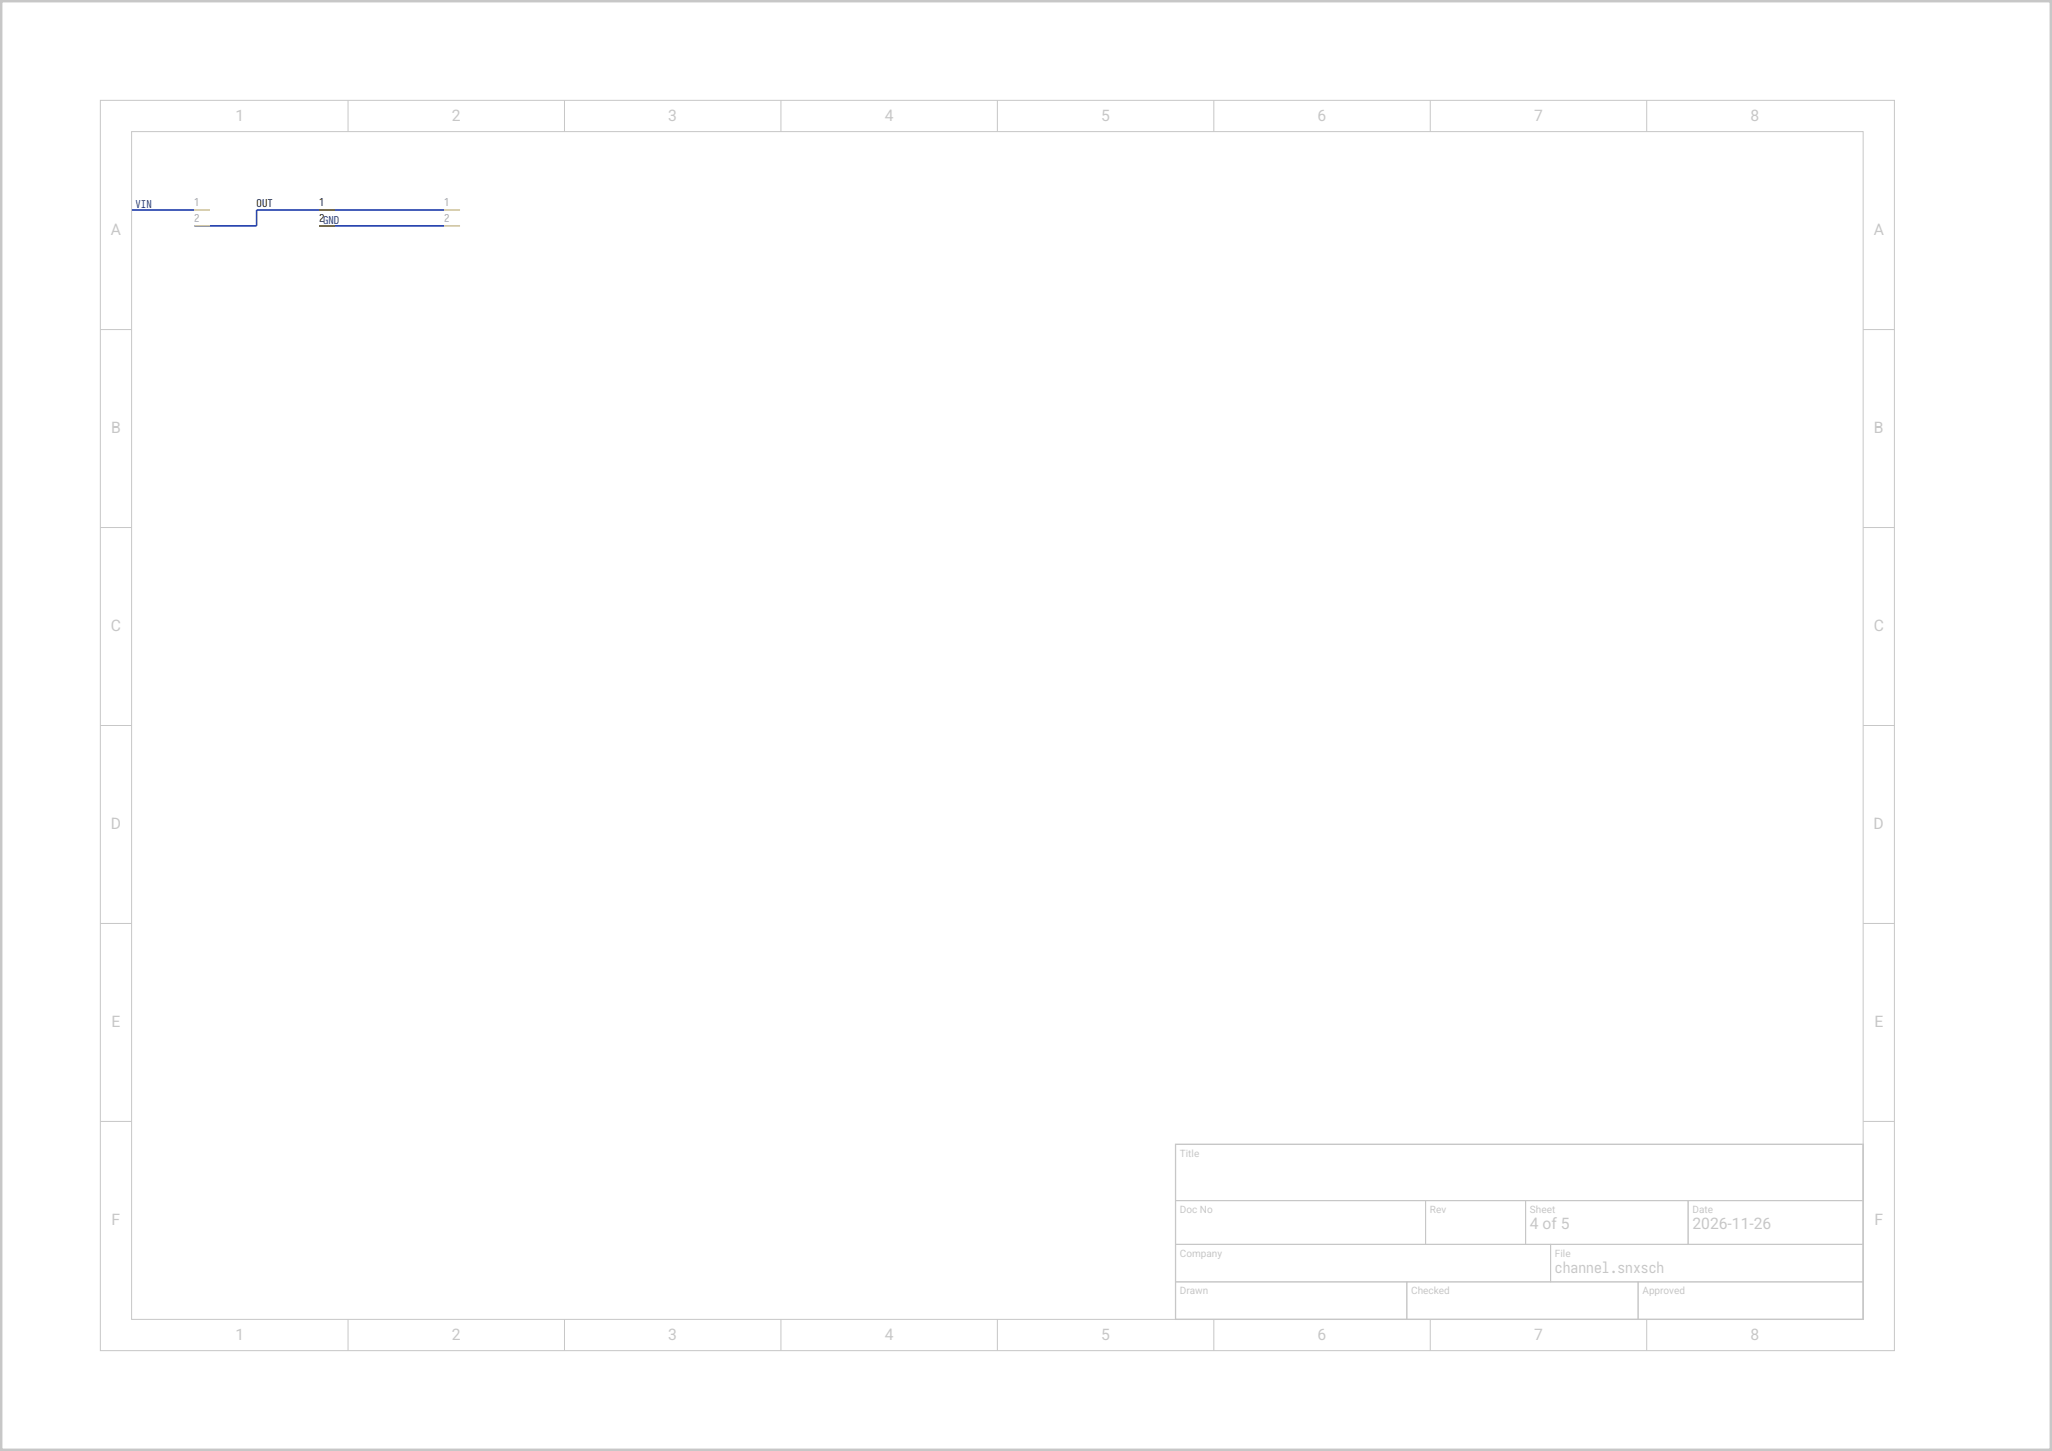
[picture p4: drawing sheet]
<svg xmlns="http://www.w3.org/2000/svg" width="297mm" height="210mm" viewBox="0 0 297 210" stroke-linecap="round" stroke-linejoin="round" font-family="sans-serif">
<defs><g id="words">
<g font-size="2.3" fill="#c7c7c7">
<text x="34.1" y="17.5">1</text>
<text x="65.4" y="17.5">2</text>
<text x="96.7" y="17.5">3</text>
<text x="128.1" y="17.5">4</text>
<text x="159.4" y="17.5">5</text>
<text x="190.7" y="17.5">6</text>
<text x="222" y="17.5">7</text>
<text x="253.4" y="17.5">8</text>
<text x="16" y="34.1">A</text>
<text x="271.2" y="34.1">A</text>
<text x="16.1" y="62.7">B</text>
<text x="271.2" y="62.7">B</text>
<text x="16" y="91.4">C</text>
<text x="271.2" y="91.4">C</text>
<text x="16" y="120">D</text>
<text x="271.2" y="120">D</text>
<text x="16.1" y="148.7">E</text>
<text x="271.3" y="148.7">E</text>
<text x="16.2" y="177.3">F</text>
<text x="221.4" y="177.9">4 of 5</text>
<text x="245" y="177.9">2026-11-26</text>
<text x="271.3" y="177.3">F</text>
<text x="225.1" y="184.3">channel.snxsch</text>
<text x="34.1" y="193.9">1</text>
<text x="65.4" y="193.9">2</text>
<text x="96.7" y="193.9">3</text>
<text x="128.1" y="193.9">4</text>
<text x="159.4" y="193.9">5</text>
<text x="190.7" y="193.9">6</text>
<text x="222" y="193.9">7</text>
<text x="253.4" y="193.9">8</text>
</g>
<g font-size="1.6" fill="#a3a3a3">
<text x="28.1" y="29.9">1</text>
<text x="64.3" y="29.9">1</text>
<text x="28.1" y="32.1">2</text>
<text x="64.3" y="32.1">2</text>
</g>
<text font-size="1.6" fill="#141414" x="37.1" y="29.9">OUT</text>
<g font-size="1.6" fill="#1a1a1a">
<text x="46.2" y="29.9">1</text>
<text x="46.2" y="32.1">2GND</text>
</g>
<text font-size="1.6" fill="#243d85" x="19.6" y="30.2">VIN</text>
<g font-size="1.4" fill="#c7c7c7">
<text x="170.8" y="167.4">Title</text>
<text x="170.8" y="175.6">Doc No</text>
<text x="207" y="175.6">Rev</text>
<text x="221.4" y="175.6">Sheet</text>
<text x="245" y="175.6">Date</text>
<text x="170.8" y="181.9">Company</text>
<text x="225.1" y="181.9">File</text>
<text x="170.8" y="187.3">Drawn</text>
<text x="204.3" y="187.3">Checked</text>
<text x="237.7" y="187.3">Approved</text>
</g>
</g></defs>
<path d="M.2 .2h296.6v209.6h-296.6z" fill="none" stroke="#c7c7c7" stroke-width=".35"/>
<path d="M19 30.4h9.1M46.2 32.7h18.1M64.3 30.4h-27.2v2.3h-9" fill="none" stroke="#1736a8" stroke-width=".23"/>
<path d="M28.1 30.4h2.3M28.1 32.7h2.3M64.3 30.4h2.3M64.3 32.7h2.3" fill="none" stroke="#cfc39d" stroke-width=".23"/>
<path d="M46.2 30.4h2.3M46.2 32.7h2.3" fill="none" stroke="#87690a" stroke-width=".23"/>
<g fill="none" stroke="#c7c7c7" stroke-width=".14">
<path d="M14.5 14.5h259.7v181h-259.7zM19 19h250.7v172h-250.7zM50.4 14.5v4.5M81.7 14.5v4.5M113 14.5v4.5M144.4 14.5v4.5M175.7 14.5v4.5M207 14.5v4.5M238.3 14.5v4.5M14.5 47.7h4.5M269.7 47.7h4.5M14.5 76.3h4.5"/>
<path d="M269.7 76.3h4.5M14.5 105h4.5M269.7 105h4.5M14.5 133.7h4.5M269.7 133.7h4.5M14.5 162.3h4.5M170.1 165.6h99.6v8.2h-99.6zM170.1 173.8h36.2v6.3h-36.2zM206.3 173.8h14.5v6.3h-14.5zM220.8 173.8h23.5v6.3h-23.5zM244.3 173.8h25.4v6.3h-25.4zM269.7 162.3h4.5"/>
<path d="M50.4 191v4.5M81.7 191v4.5M113 191v4.5M144.4 191v4.5M170.1 180.1h54.3v5.4h-54.3zM170.1 185.5h33.5v5.5h-33.5zM175.7 191v4.5M203.6 185.5h33.5v5.5h-33.5zM207 191v4.5M224.4 180.1h45.3v5.4h-45.3zM237.1 185.5h32.6v5.5h-32.6zM238.3 191v4.5"/>
</g>
<path d="M170.1 165.6h99.6v25.4h-99.6z" fill="none" stroke="#c7c7c7" stroke-width=".18"/>
<use href="#words"/>
</svg>
